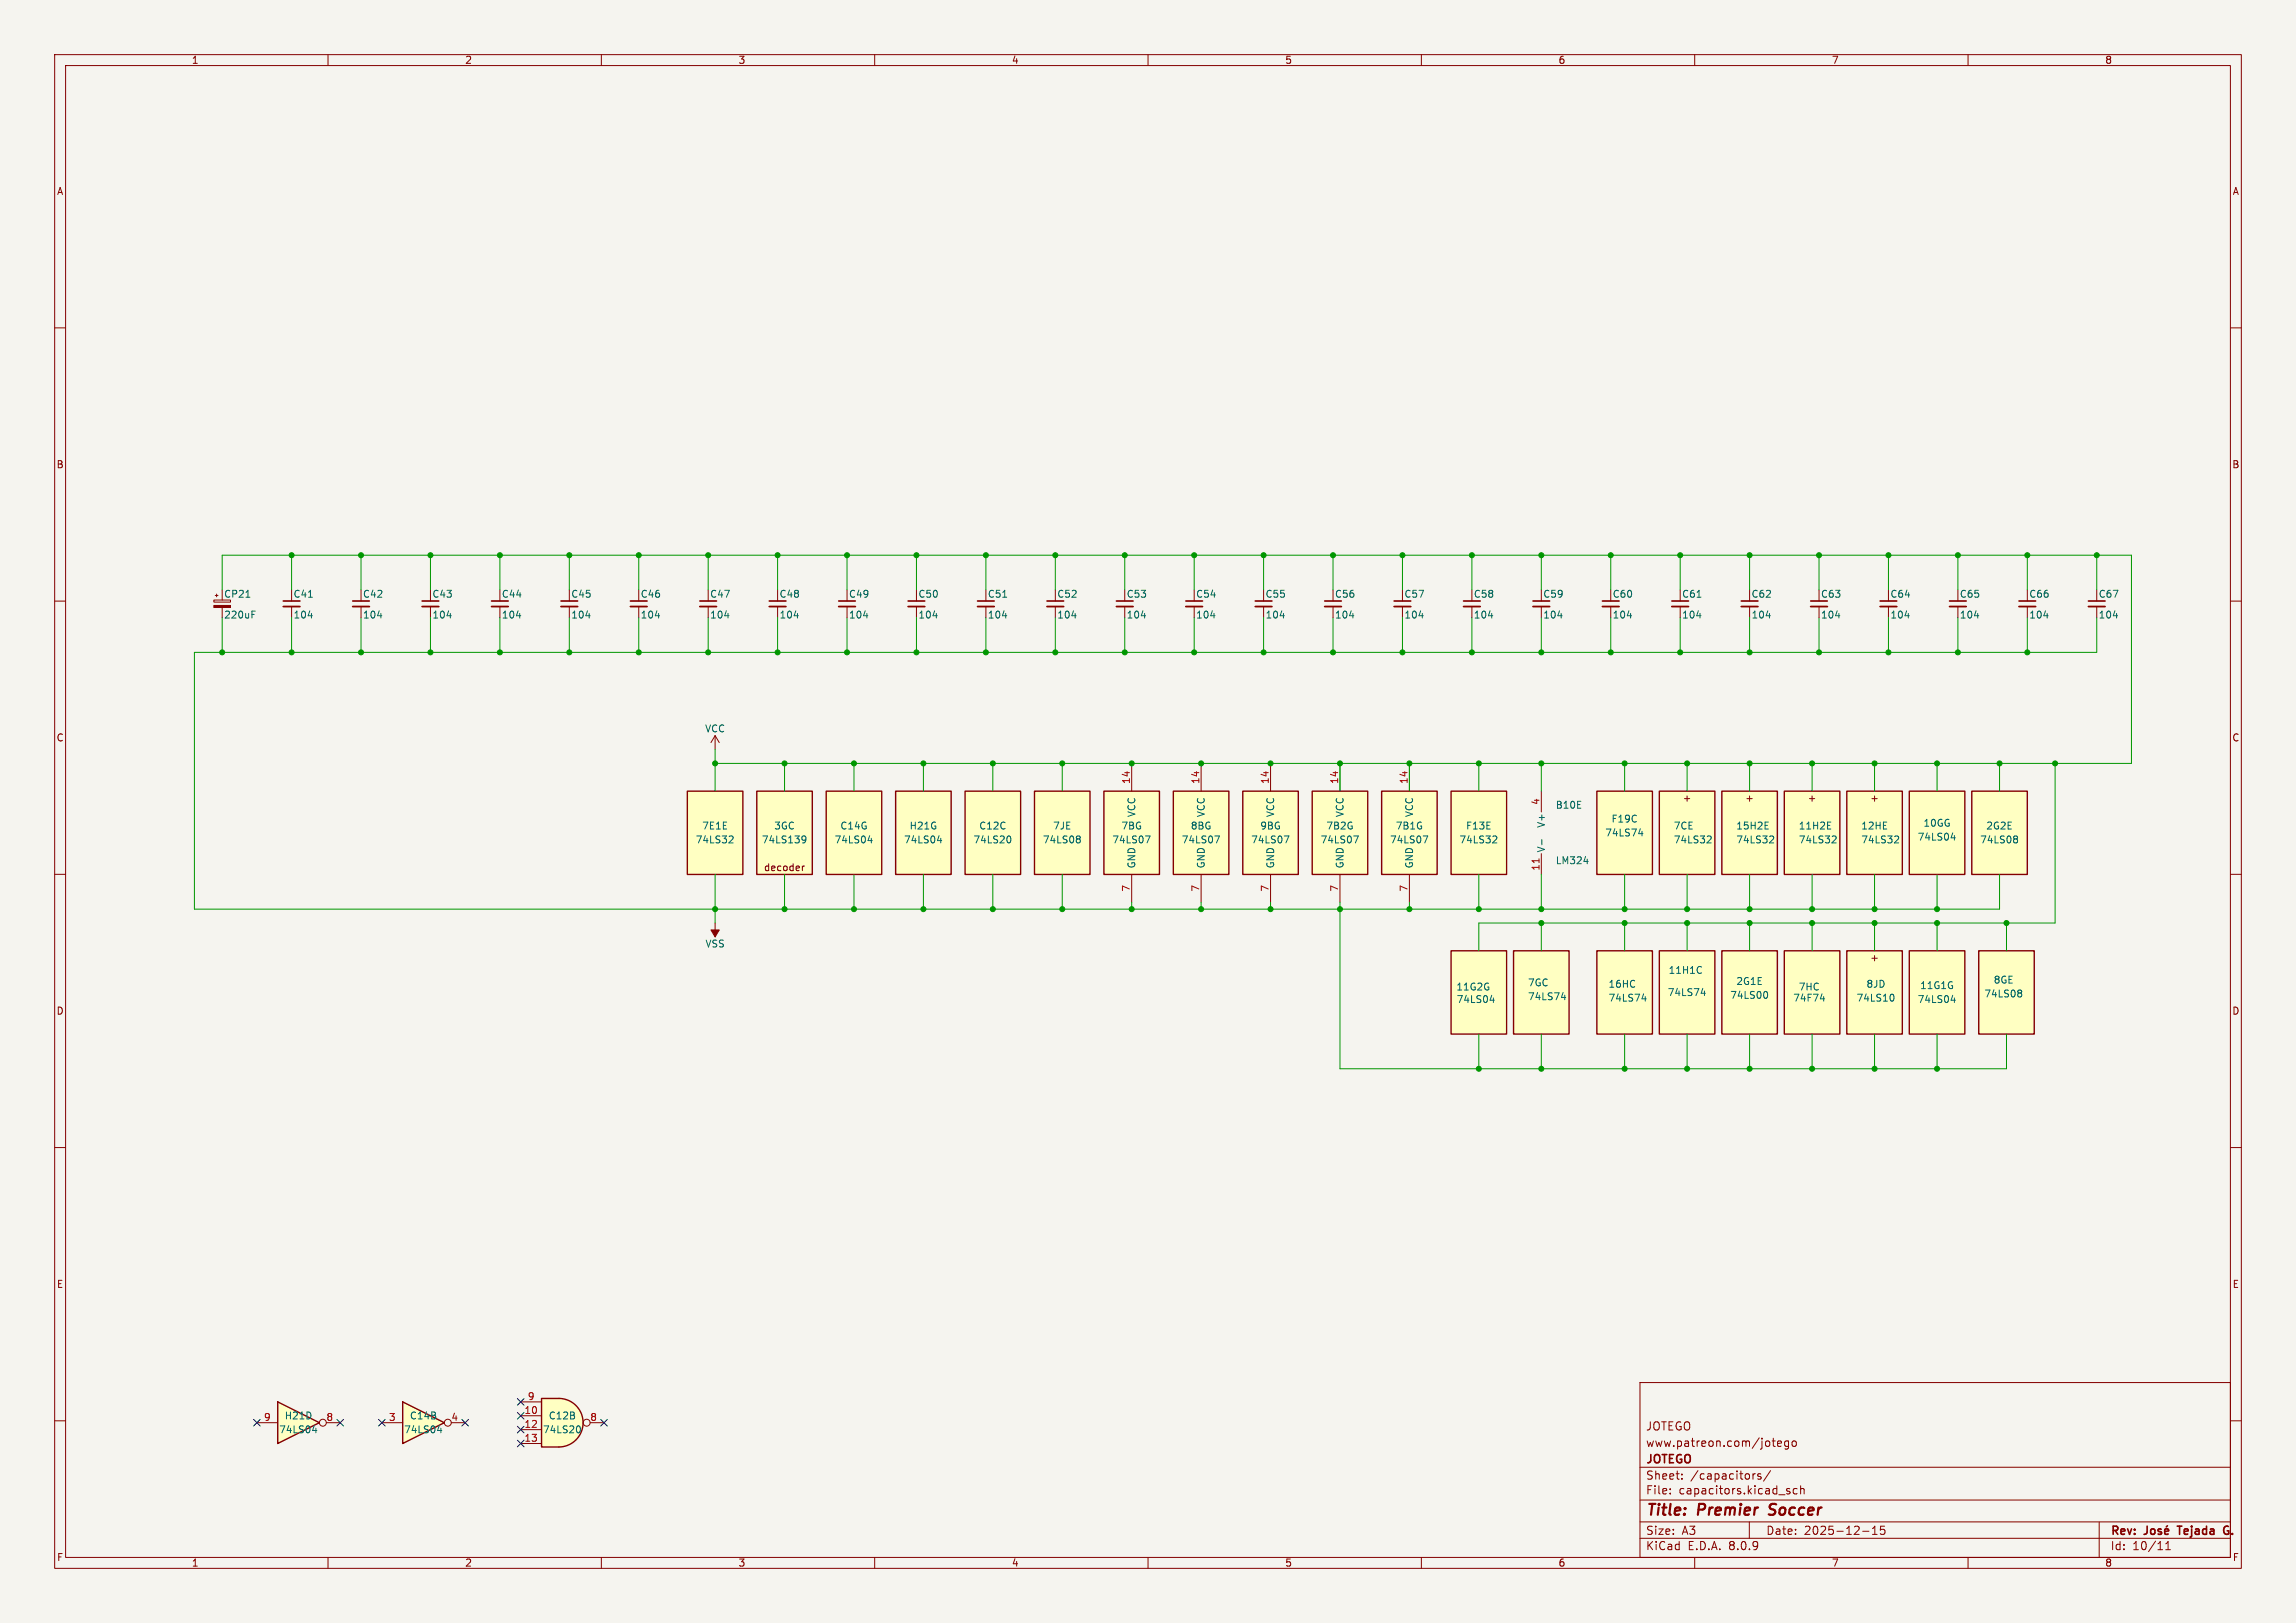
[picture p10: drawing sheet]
<svg xmlns="http://www.w3.org/2000/svg" width="420mm" height="297mm" viewBox="0 0 420 297" stroke-linecap="round" stroke-linejoin="round" font-family="sans-serif">
<defs><g id="words">
<g font-size="2.8" fill="#840000">
<text x="301" y="277.9">Title:</text>
<text x="310.6" y="277.9">Premier</text>
<text x="324.5" y="277.9">Soccer</text>
</g>
<g font-size="2.1" fill="#840000">
<text x="301" y="262">JOTEGO</text>
<text x="301" y="268.2">JOTEGO</text>
<text x="301" y="265">www.patreon.com/jotego</text>
<text x="301" y="273.7">File:</text>
<text x="301" y="271">Sheet:</text>
<text x="307.1" y="273.7">capacitors.kicad_sch</text>
<text x="309.2" y="271">/capacitors/</text>
<text x="301" y="281.1">Size:</text>
<text x="307.6" y="281.1">A3</text>
<text x="323" y="281.1">Date:</text>
<text x="330" y="281.1">2025-12-15</text>
<text x="386" y="281.3">Rev:</text>
<text x="399.1" y="281.3">Tejada</text>
<text x="408.1" y="281.3">G.</text>
<text x="301" y="283.9">KiCad</text>
<text x="308.7" y="283.9">E.D.A.</text>
<text x="316.3" y="283.9">8.0.9</text>
<text x="386" y="283.9">Id:</text>
<text x="390.1" y="283.9">10/11</text>
</g>
<g font-size="1.8" fill="#840000">
<text x="35" y="11.9">1</text>
<text x="85" y="11.9">2</text>
<text x="135" y="11.9">3</text>
<text x="185" y="11.9">4</text>
<text x="235" y="11.9">5</text>
<text x="285" y="11.9">6</text>
<text x="335" y="11.9">7</text>
<text x="385" y="11.9">8</text>
<text x="10.3" y="35.9">A</text>
<text x="408.3" y="35.9">A</text>
<text x="10.3" y="85.9">B</text>
<text x="408.2" y="85.9">B</text>
<text x="10.3" y="135.9">C</text>
<text x="408.2" y="135.9">C</text>
<text x="307.7" y="146.9">+</text>
<text x="319.1" y="146.9">+</text>
<text x="330.6" y="146.9">+</text>
<text x="342" y="146.9">+</text>
<text x="139.6" y="159.6">decoder</text>
<text x="342" y="176.1">+</text>
<text x="10.3" y="185.9">D</text>
<text x="408.2" y="185.9">D</text>
<text x="10.3" y="235.9">E</text>
<text x="408.3" y="235.9">E</text>
<text x="10.3" y="285.9">F</text>
<text x="35" y="286.9">1</text>
<text x="85" y="286.9">2</text>
<text x="135" y="286.9">3</text>
<text x="185" y="286.9">4</text>
<text x="235" y="286.9">5</text>
<text x="285" y="286.9">6</text>
<text x="335" y="286.9">7</text>
<text x="385" y="286.9">8</text>
<text x="408.3" y="285.9">F</text>
</g>
<g font-size="1.8" fill="#006464">
<text x="40.9" y="113.4">220uF</text>
<text x="40.9" y="109.6">CP21</text>
<text x="53.6" y="113.4">104</text>
<text x="53.6" y="109.6">C41</text>
<text x="66.3" y="113.4">104</text>
<text x="66.3" y="109.6">C42</text>
<text x="79" y="113.4">104</text>
<text x="79" y="109.6">C43</text>
<text x="91.7" y="113.4">104</text>
<text x="91.7" y="109.6">C44</text>
<text x="104.4" y="113.4">104</text>
<text x="104.4" y="109.6">C45</text>
<text x="117.1" y="113.4">104</text>
<text x="117.1" y="109.6">C46</text>
<text x="129.8" y="113.4">104</text>
<text x="129.8" y="109.6">C47</text>
<text x="142.5" y="113.4">104</text>
<text x="142.5" y="109.6">C48</text>
<text x="155.2" y="113.4">104</text>
<text x="155.2" y="109.6">C49</text>
<text x="167.9" y="113.4">104</text>
<text x="167.9" y="109.6">C50</text>
<text x="180.6" y="113.4">104</text>
<text x="180.6" y="109.6">C51</text>
<text x="193.3" y="113.4">104</text>
<text x="193.3" y="109.6">C52</text>
<text x="206" y="113.4">104</text>
<text x="206" y="109.6">C53</text>
<text x="218.7" y="113.4">104</text>
<text x="218.7" y="109.6">C54</text>
<text x="231.4" y="113.4">104</text>
<text x="231.4" y="109.6">C55</text>
<text x="244.1" y="113.4">104</text>
<text x="244.1" y="109.6">C56</text>
<text x="256.8" y="113.4">104</text>
<text x="256.8" y="109.6">C57</text>
<text x="269.5" y="113.4">104</text>
<text x="269.5" y="109.6">C58</text>
<text x="282.2" y="113.4">104</text>
<text x="282.2" y="109.6">C59</text>
<text x="294.9" y="113.4">104</text>
<text x="294.9" y="109.6">C60</text>
<text x="307.6" y="113.4">104</text>
<text x="307.6" y="109.6">C61</text>
<text x="320.3" y="113.4">104</text>
<text x="320.3" y="109.6">C62</text>
<text x="333" y="113.4">104</text>
<text x="333" y="109.6">C63</text>
<text x="345.7" y="113.4">104</text>
<text x="345.7" y="109.6">C64</text>
<text x="358.4" y="113.4">104</text>
<text x="358.4" y="109.6">C65</text>
<text x="371.1" y="113.4">104</text>
<text x="371.1" y="109.6">C66</text>
<text x="383.8" y="113.4">104</text>
<text x="383.8" y="109.6">C67</text>
<text x="128.9" y="134.2">VCC</text>
<text x="207.9" y="149.6" transform="rotate(-90 207.9 149.6)">VCC</text>
<text x="220.6" y="149.6" transform="rotate(-90 220.6 149.6)">VCC</text>
<text x="233.3" y="149.6" transform="rotate(-90 233.3 149.6)">VCC</text>
<text x="246" y="149.6" transform="rotate(-90 246 149.6)">VCC</text>
<text x="258.7" y="149.6" transform="rotate(-90 258.7 149.6)">VCC</text>
<text x="284.5" y="148.2">B10E</text>
<text x="127.2" y="154.5">74LS32</text>
<text x="128.3" y="152">7E1E</text>
<text x="139.3" y="154.5">74LS139</text>
<text x="141.5" y="152">3GC</text>
<text x="152.6" y="154.5">74LS04</text>
<text x="153.6" y="152">C14G</text>
<text x="165.3" y="154.5">74LS04</text>
<text x="166.3" y="152">H21G</text>
<text x="178" y="154.5">74LS20</text>
<text x="179" y="152">C12C</text>
<text x="190.7" y="154.5">74LS08</text>
<text x="192.5" y="152">7JE</text>
<text x="203.4" y="154.5">74LS07</text>
<text x="205" y="152">7BG</text>
<text x="216.1" y="154.5">74LS07</text>
<text x="217.7" y="152">8BG</text>
<text x="228.8" y="154.5">74LS07</text>
<text x="230.4" y="152">9BG</text>
<text x="241.5" y="154.5">74LS07</text>
<text x="242.5" y="152">7B2G</text>
<text x="254.2" y="154.5">74LS07</text>
<text x="255.2" y="152">7B1G</text>
<text x="266.9" y="154.5">74LS32</text>
<text x="268.1" y="152">F13E</text>
<text x="282.8" y="151.6" transform="rotate(-90 282.8 151.6)">V+</text>
<text x="293.5" y="153.3">74LS74</text>
<text x="294.7" y="150.7">F19C</text>
<text x="306.1" y="152">7CE</text>
<text x="306.1" y="154.5">74LS32</text>
<text x="317.5" y="152">15H2E</text>
<text x="317.5" y="154.5">74LS32</text>
<text x="328.9" y="152">11H2E</text>
<text x="328.9" y="154.5">74LS32</text>
<text x="340.4" y="152">12HE</text>
<text x="340.4" y="154.5">74LS32</text>
<text x="350.7" y="154">74LS04</text>
<text x="351.7" y="151.5">10GG</text>
<text x="362.1" y="154.5">74LS08</text>
<text x="363.2" y="152">2G2E</text>
<text x="207.9" y="159" transform="rotate(-90 207.9 159)">GND</text>
<text x="220.6" y="159" transform="rotate(-90 220.6 159)">GND</text>
<text x="233.3" y="159" transform="rotate(-90 233.3 159)">GND</text>
<text x="246" y="159" transform="rotate(-90 246 159)">GND</text>
<text x="258.7" y="159" transform="rotate(-90 258.7 159)">GND</text>
<text x="282.8" y="156.1" transform="rotate(-90 282.8 156.1)">V-</text>
<text x="284.5" y="158.3">LM324</text>
<text x="129" y="173.6">VSS</text>
<text x="305.1" y="178.4">11H1C</text>
<text x="266.3" y="181.5">11G2G</text>
<text x="266.4" y="183.7">74LS04</text>
<text x="279.4" y="180.7">7GC</text>
<text x="279.4" y="183.2">74LS74</text>
<text x="294.1" y="180.9">16HC</text>
<text x="294.1" y="183.5">74LS74</text>
<text x="305" y="182.5">74LS74</text>
<text x="316.4" y="183">74LS00</text>
<text x="317.5" y="180.4">2G1E</text>
<text x="327.9" y="183.5">74F74</text>
<text x="328.9" y="181.5">7HC</text>
<text x="339.5" y="183.5">74LS10</text>
<text x="341.3" y="180.9">8JD</text>
<text x="350.7" y="183.7">74LS04</text>
<text x="351.1" y="181.2">11G1G</text>
<text x="362.9" y="182.7">74LS08</text>
<text x="364.6" y="180.2">8GE</text>
<text x="51" y="262.5">74LS04</text>
<text x="52" y="259.9">H21D</text>
<text x="73.8" y="262.5">74LS04</text>
<text x="74.9" y="259.9">C14B</text>
<text x="99.2" y="262.5">74LS20</text>
<text x="100.3" y="259.9">C12B</text>
</g>
<g font-size="1.8" fill="#a90000">
<text x="206.8" y="143.6" transform="rotate(-90 206.8 143.6)">14</text>
<text x="219.5" y="143.6" transform="rotate(-90 219.5 143.6)">14</text>
<text x="232.2" y="143.6" transform="rotate(-90 232.2 143.6)">14</text>
<text x="244.9" y="143.6" transform="rotate(-90 244.9 143.6)">14</text>
<text x="257.6" y="143.6" transform="rotate(-90 257.6 143.6)">14</text>
<text x="281.7" y="147.4" transform="rotate(-90 281.7 147.4)">4</text>
<text x="281.7" y="159.4" transform="rotate(-90 281.7 159.4)">11</text>
<text x="206.8" y="163.3" transform="rotate(-90 206.8 163.3)">7</text>
<text x="219.5" y="163.3" transform="rotate(-90 219.5 163.3)">7</text>
<text x="232.2" y="163.3" transform="rotate(-90 232.2 163.3)">7</text>
<text x="244.9" y="163.3" transform="rotate(-90 244.9 163.3)">7</text>
<text x="257.6" y="163.3" transform="rotate(-90 257.6 163.3)">7</text>
<text x="96.4" y="256.3">9</text>
<text x="48.2" y="260.1">9</text>
<text x="59.6" y="260.1">8</text>
<text x="71" y="260.1">3</text>
<text x="82.5" y="260.1">4</text>
<text x="95.8" y="258.8">10</text>
<text x="95.8" y="261.4">12</text>
<text x="95.8" y="263.9">13</text>
<text x="107.9" y="260.1">8</text>
</g>
</g></defs>
<path d="M0 0h420v297h-420z" fill="#f5f4ef" stroke="#f5f4ef" stroke-width=".18"/>
<g fill="none" stroke="#840000" stroke-width=".18">
<path d="M10 10h400v277h-400zM12 12h396v273h-396zM60 10v2M110 10v2M160 10v2M210 10v2M260 10v2M310 10v2M360 10v2M10 60h2M408 60h2M10 110h2"/>
<path d="M218.4 111v2M408 110h2M10 160h2M408 160h2M10 210h2M408 210h2M300 253h108v32h-108zM10 260h2M300 278.5h108M300 274.5h108M300 268.5h108M305.5 273.2v.2"/>
<path d="M305.5 272.5v.1M307.7 270.5v.2M307.7 269.8v.1M320 278.5v3M321.1 269.7l-.3 .1-.1 .2M322.1 269.8l-.4-.1-.2 .2 .1 .2 .5 .2v.3h-.6M323.9 269.1l-1.3 1.9M324.2 263.7h.5M324.6 264.7h.1M325.2 264.2l.7-.2-.1-.2-.4-.1-.2 .2v.7h.6M327 272.9l.4 .1v.2l-.2 .2h-.3M327 272.4l.4 .1"/>
<path d="M327.2 263.8l-.5-.1-.3 .3v.4l.2 .2h.6M327.2 263.7v1.2l-.3 .3-.4-.1M327.9 263.8l.2-.1 .4 .1 .1 .6-.2 .2-.3 .1-.2-.2zM328.7 272.5l-.4-.1-.3 .3v.4l.2 .2h.5M329.4 272.5l.2-.1 .3 .1 .1 .9M329.4 271.9v1.5M342.5 279.7l.4-.4v1.5M344.7 279.3h-.7l-.1 .7 .3-.1h.5l.1 .2-.1 .5-.2 .2-.6-.2M384 278.5v6.5M408 260h2M60 285v2M110 285v2"/>
<path d="M160 285v2M210 285v2M260 285v2M300 281.5h108M310 285v2M340.7 280.2h1.2M342.5 280.8h.9M360 285v2M396.2 283.6h.8M396.2 282.5l.4-.4v1.5"/>
</g>
<path d="M216.9 110h3.1M392.8 279.3v1.1a.48 .48 0 0 1-.6 .4M393.5 279.9l.4-.1 .3 .3v.4l-.3 .3-.4-.1-.1-.2v-.4zM395.3 279.9l-.3-.1-.2 .2v.2l.5 .2v.3h-.5M396.5 279.2l-.2 .2M398.3 279.3h.8M407.5 279.3a.75 .75 0 0 0-.7 .7 .75 .75 0 0 0 .6 .8l.2-.1M396 280.3l.7-.2-.1-.2-.4-.1-.2 .2v.7h.6M407.4 280.1h.3" fill="none" stroke="#840000" stroke-width=".3"/>
<path d="M323.5 277.1l.3 .1M323.8 275.4l-.1 .2 .1 .4" fill="none" stroke="#840000" stroke-width=".4"/>
<path d="M216.9 111h3.1" fill="none" stroke="#840000" stroke-width=".33"/>
<path d="M221.5 112.7h.8" fill="none" stroke="#006464" stroke-width=".18"/>
<path d="M337.8 174h10.2v15.2h-10.2z" fill="#ffffc2"/>
<path d="M337.8 174h10.2v15.2h-10.2z" fill="none" stroke="#840000" stroke-width=".25"/>
<path d="M346.1 181.9a.79 .79 0 0 1 0 1.3" fill="none" stroke="#006464" stroke-width=".18"/>
<path d="M176.5 144.8h10.2v15.2h-10.2z" fill="#ffffc2"/>
<path d="M176.5 144.8h10.2v15.2h-10.2z" fill="none" stroke="#840000" stroke-width=".25"/>
<path d="M184.6 153a.79 .79 0 0 1 0 1.2" fill="none" stroke="#006464" stroke-width=".18"/>
<path d="M163.8 144.8h10.2v15.2h-10.2z" fill="#ffffc2"/>
<path d="M163.8 144.8h10.2v15.2h-10.2z" fill="none" stroke="#840000" stroke-width=".25"/>
<path d="M145.3 112.7h.8M158 112.7h.8M170.7 112.7h.8M183.4 112.7h.8M183.4 109.3h.8M171.5 153.8h.8M172.1 153.4v.8" fill="none" stroke="#006464" stroke-width=".18"/>
<path d="M140.7 111h3.1M153.4 111h3.1M166.1 111h3.1M178.8 111h3.1" fill="none" stroke="#840000" stroke-width=".33"/>
<path d="M140.7 110h3.1M153.4 110h3.1M166.1 110h3.1M178.8 110h3.1" fill="none" stroke="#840000" stroke-width=".3"/>
<path d="M142.2 111v2M154.9 111v2M167.6 111v2M180.3 111v2" fill="none" stroke="#840000" stroke-width=".18"/>
<path d="M349.2 144.8h10.2v15.2h-10.2z" fill="#ffffc2"/>
<path d="M349.2 144.8h10.2v15.2h-10.2z" fill="none" stroke="#840000" stroke-width=".25"/>
<path d="M356.9 153.3h.8M357.5 152.9v.8" fill="none" stroke="#006464" stroke-width=".18"/>
<path d="M360.7 144.8h10.1v15.2h-10.1z" fill="#ffffc2"/>
<path d="M360.7 144.8h10.1v15.2h-10.1z" fill="none" stroke="#840000" stroke-width=".25"/>
<path d="M196.1 112.7h.8M368.6 153h.2l.3 .2-.3 .3M368.6 153.5h.2M368.8 153.5l.3 .3v.2l-.2 .2h-.3" fill="none" stroke="#006464" stroke-width=".18"/>
<path d="M191.5 111h3.1" fill="none" stroke="#840000" stroke-width=".33"/>
<path d="M191.5 110h3.1" fill="none" stroke="#840000" stroke-width=".3"/>
<path d="M193 111v2" fill="none" stroke="#840000" stroke-width=".18"/>
<path d="M337.8 144.8h10.2v15.2h-10.2z" fill="#ffffc2"/>
<path d="M337.8 144.8h10.2v15.2h-10.2z" fill="none" stroke="#840000" stroke-width=".25"/>
<path d="M346.8 153h.4l.1 .3-.8 .9h.8" fill="none" stroke="#006464" stroke-width=".18"/>
<path d="M361.9 174h10.2v15.2h-10.2z" fill="#ffffc2"/>
<path d="M361.9 174h10.2v15.2h-10.2z" fill="none" stroke="#840000" stroke-width=".25"/>
<path d="M369.3 181.2h.3l.2 .2-.2 .3M369.3 181.7h.3M369.6 181.7l.2 .3v.2l-.1 .2h-.4" fill="none" stroke="#006464" stroke-width=".18"/>
<path d="M326.4 144.8h10.1v15.2h-10.1z" fill="#ffffc2"/>
<path d="M326.4 144.8h10.1v15.2h-10.1z" fill="none" stroke="#840000" stroke-width=".25"/>
<path d="M208.8 112.7h.8M234.2 112.7h.8M348.5 112.7h.8M361.2 112.7h.8M373.9 112.7h.8M334.3 151.7h.6M334.3 150.4h.6M335.3 153h.5l.1 .3-.8 .9h.8" fill="none" stroke="#006464" stroke-width=".18"/>
<path d="M204.2 111h3.1M229.6 111h3.1M343.9 111h3.1M356.6 111h3.1M369.3 111h3.1" fill="none" stroke="#840000" stroke-width=".33"/>
<path d="M204.2 110h3.1M229.6 110h3.1M343.9 110h3.1M356.6 110h3.1M369.3 110h3.1" fill="none" stroke="#840000" stroke-width=".3"/>
<path d="M205.7 111v2M231.1 111v2M345.4 111v2M358.1 111v2M370.8 111v2" fill="none" stroke="#840000" stroke-width=".18"/>
<path d="M50.8 256.5l7.6 3.8-7.6 3.9z" fill="#ffffc2"/>
<path d="M50.8 256.5l7.6 3.8-7.6 3.9z" fill="none" stroke="#840000" stroke-width=".25"/>
<g fill="none" stroke="#840000" stroke-width=".18">
<path d="M47 260.3h3.8M59.7 260.3h2.5"/>
<circle cx="59.1" cy="260.3" r=".63"/>
</g>
<path d="M57.2 261.8h.8M57.8 261.4v.8" fill="none" stroke="#006464" stroke-width=".18"/>
<path d="M73.7 256.5l7.6 3.8-7.6 3.9z" fill="#ffffc2"/>
<path d="M73.7 256.5l7.6 3.8-7.6 3.9z" fill="none" stroke="#840000" stroke-width=".25"/>
<g fill="none" stroke="#840000" stroke-width=".18">
<path d="M39.1 109.8h3.1v.4h-3.1zM39.4 109h.5M39.6 108.7v.5M40.6 111.2v1.8M383.5 111v2M69.8 260.3h3.9M82.5 260.3h2.6"/>
<circle cx="81.9" cy="260.3" r=".63"/>
</g>
<path d="M45 109.3h.7M46.1 112.4h.4M46.1 111.8h.6M386.6 112.7h.8M80 261.8h.8M80.6 261.4v.8" fill="none" stroke="#006464" stroke-width=".18"/>
<path d="M39.1 110.8h3.1v.4h-3.1z" fill="#840000" stroke="#840000" stroke-width=".18"/>
<path d="M382 111h3.1" fill="none" stroke="#840000" stroke-width=".33"/>
<path d="M382 110h3.1" fill="none" stroke="#840000" stroke-width=".3"/>
<path d="M102.2 255.9a4.4 4.4 0 0 1 4.5 4.4 4.4 4.4 0 0 1-4.5 4.5z" fill="#ffffc2" stroke="#ffffc2" stroke-width=".18"/>
<path d="M99.1 255.9h3.1v8.9h-3.1z" fill="#ffffc2"/>
<path d="M99.1 255.9h3.1a4.4 4.4 0 0 1 4.5 4.4 4.4 4.4 0 0 1-4.5 4.5h-3.1z" fill="none" stroke="#840000" stroke-width=".25"/>
<g fill="none" stroke="#840000" stroke-width=".18">
<path d="M95.2 259.1h3.9M95.2 256.5h3.9M95.2 261.6h3.9M95.2 264.2h3.9M107.9 260.3h2.6"/>
<circle cx="107.3" cy="260.3" r=".63"/>
</g>
<path d="M105.9 260.9a.79 .79 0 0 1 0 1.3" fill="none" stroke="#006464" stroke-width=".18"/>
<path d="M292.1 174h10.2v15.2h-10.2z" fill="#ffffc2"/>
<path d="M292.1 174h10.2v15.2h-10.2z" fill="none" stroke="#840000" stroke-width=".25"/>
<path d="M300.4 182.8h.7M301 182.4v.8" fill="none" stroke="#006464" stroke-width=".18"/>
<path d="M252.7 144.8h10.2v15.2h-10.2z" fill="#ffffc2"/>
<path d="M252.7 144.8h10.2v15.2h-10.2z" fill="none" stroke="#840000" stroke-width=".25"/>
<path d="M257.8 139.7v5.1M257.8 160v5.1" fill="none" stroke="#840000" stroke-width=".18"/>
<path d="M260.3 153h.9l-.6 1.2" fill="none" stroke="#006464" stroke-width=".18"/>
<path d="M240 144.8h10.2v15.2h-10.2z" fill="#ffffc2"/>
<path d="M240 144.8h10.2v15.2h-10.2z" fill="none" stroke="#840000" stroke-width=".25"/>
<path d="M307.3 111v2M245.1 139.7v5.1M245.1 160v5.1" fill="none" stroke="#840000" stroke-width=".18"/>
<path d="M310.4 112.7h.8M310.4 109.3h.8M247.6 153h.9l-.6 1.2" fill="none" stroke="#006464" stroke-width=".18"/>
<path d="M305.8 111h3.1" fill="none" stroke="#840000" stroke-width=".33"/>
<path d="M305.8 110h3.1" fill="none" stroke="#840000" stroke-width=".3"/>
<path d="M265.4 144.8h10.2v15.2h-10.2z" fill="#ffffc2"/>
<path d="M265.4 144.8h10.2v15.2h-10.2z" fill="none" stroke="#840000" stroke-width=".25"/>
<path d="M323.1 112.7h.8M335.8 112.7h.8M273.3 153h.4l.1 .3-.8 .9h.8" fill="none" stroke="#006464" stroke-width=".18"/>
<path d="M318.5 111h3.1M331.2 111h3.1" fill="none" stroke="#840000" stroke-width=".33"/>
<path d="M318.5 110h3.1M331.2 110h3.1" fill="none" stroke="#840000" stroke-width=".3"/>
<path d="M320 111v2M332.7 111v2" fill="none" stroke="#840000" stroke-width=".18"/>
<path d="M292.1 144.8h10.2v15.2h-10.2z" fill="#ffffc2"/>
<path d="M292.1 144.8h10.2v15.2h-10.2z" fill="none" stroke="#840000" stroke-width=".25"/>
<path d="M282 153.6v1M289.7 157.6h.8M299.8 152.6h.7M300.4 152.1v.9" fill="none" stroke="#006464" stroke-width=".18"/>
<path d="M281.9 144.8v3.8M281.9 156.2v3.8" fill="none" stroke="#840000" stroke-width=".18"/>
<path d="M281.5 157.1v.8" fill="none" stroke="#a90000" stroke-width=".18"/>
<path d="M303.5 144.8h10.2v15.2h-10.2z" fill="#ffffc2"/>
<path d="M303.5 144.8h10.2v15.2h-10.2z" fill="none" stroke="#840000" stroke-width=".25"/>
<path d="M312.5 153h.4l.1 .3-.8 .9h.8" fill="none" stroke="#006464" stroke-width=".18"/>
<path d="M315 144.8h10.1v15.2h-10.1z" fill="#ffffc2"/>
<path d="M315 144.8h10.1v15.2h-10.1z" fill="none" stroke="#840000" stroke-width=".25"/>
<path d="M246.9 112.7h.8M297.7 112.7h.8M322.9 151.7h.6M322.9 150.4h.6M323.9 153h.4l.1 .3-.7 .9h.7" fill="none" stroke="#006464" stroke-width=".18"/>
<path d="M242.3 111h3.1M293.1 111h3.1" fill="none" stroke="#840000" stroke-width=".33"/>
<path d="M242.3 110h3.1M293.1 110h3.1" fill="none" stroke="#840000" stroke-width=".3"/>
<path d="M243.8 111v2M294.6 111v2" fill="none" stroke="#840000" stroke-width=".18"/>
<path d="M227.3 144.8h10.2v15.2h-10.2z" fill="#ffffc2"/>
<path d="M227.3 144.8h10.2v15.2h-10.2z" fill="none" stroke="#840000" stroke-width=".25"/>
<path d="M232.4 139.7v5.1M232.4 160v5.1" fill="none" stroke="#840000" stroke-width=".18"/>
<path d="M234.9 153h.9l-.6 1.2" fill="none" stroke="#006464" stroke-width=".18"/>
<path d="M214.6 144.8h10.2v15.2h-10.2z" fill="#ffffc2"/>
<path d="M214.6 144.8h10.2v15.2h-10.2z" fill="none" stroke="#840000" stroke-width=".25"/>
<path d="M219.7 139.7v5.1M219.7 160v5.1" fill="none" stroke="#840000" stroke-width=".18"/>
<path d="M222.2 153h.9l-.6 1.2" fill="none" stroke="#006464" stroke-width=".18"/>
<path d="M315 174h10.1v15.2h-10.1z" fill="#ffffc2"/>
<path d="M315 174h10.1v15.2h-10.1z" fill="none" stroke="#840000" stroke-width=".25"/>
<path d="M323 181.4a.79 .79 0 0 1 0 1.3" fill="none" stroke="#006464" stroke-width=".18"/>
<path d="M303.5 174h10.2v15.2h-10.2z" fill="#ffffc2"/>
<path d="M303.5 174h10.2v15.2h-10.2z" fill="none" stroke="#840000" stroke-width=".25"/>
<path d="M311.2 176.9v.1M311.2 178v.1M311.2 181.8h.8M311.8 181.3v.9" fill="none" stroke="#006464" stroke-width=".18"/>
<path d="M189.2 144.8h10.2v15.2h-10.2z" fill="#ffffc2"/>
<path d="M189.2 144.8h10.2v15.2h-10.2z" fill="none" stroke="#840000" stroke-width=".25"/>
<path d="M197.1 153h.3l.2 .2-.2 .3M197.1 153.5h.3M197.4 153.5l.2 .3v.2l-.1 .2h-.4" fill="none" stroke="#006464" stroke-width=".18"/>
<path d="M201.9 144.8h10.2v15.2h-10.2z" fill="#ffffc2"/>
<path d="M201.9 144.8h10.2v15.2h-10.2z" fill="none" stroke="#840000" stroke-width=".25"/>
<path d="M207 139.7v5.1M207 160v5.1" fill="none" stroke="#840000" stroke-width=".18"/>
<path d="M209.5 153h.9l-.6 1.2" fill="none" stroke="#006464" stroke-width=".18"/>
<path d="M326.4 174h10.1v15.2h-10.1z" fill="#ffffc2"/>
<path d="M326.4 174h10.1v15.2h-10.1z" fill="none" stroke="#840000" stroke-width=".25"/>
<path d="M333 182.8h.8M333.6 182.4v.8" fill="none" stroke="#006464" stroke-width=".18"/>
<path d="M349.2 174h10.2v15.2h-10.2z" fill="#ffffc2"/>
<path d="M349.2 174h10.2v15.2h-10.2z" fill="none" stroke="#840000" stroke-width=".25"/>
<path d="M356.9 183h.8M357.5 182.6v.9" fill="none" stroke="#006464" stroke-width=".18"/>
<path d="M138.4 144.8h10.2v15.2h-10.2z" fill="#ffffc2"/>
<path d="M138.4 144.8h10.2v15.2h-10.2z" fill="none" stroke="#840000" stroke-width=".25"/>
<path d="M146.8 158.5v.8M147.1 158.5l-.3 .2" fill="none" stroke="#840000" stroke-width=".18"/>
<path d="M146.8 153h.4l.2 .2a.84 .84 0 0 1-.4 1h-.2M147.4 153.5l-.2 .3-.4-.1" fill="none" stroke="#006464" stroke-width=".18"/>
<path d="M151.1 144.8h10.2v15.2h-10.2z" fill="#ffffc2"/>
<path d="M151.1 144.8h10.2v15.2h-10.2z" fill="none" stroke="#840000" stroke-width=".25"/>
<path d="M107.2 112.7h.8M158.8 153.8h.8M159.4 153.4v.8" fill="none" stroke="#006464" stroke-width=".18"/>
<path d="M102.6 111h3.1" fill="none" stroke="#840000" stroke-width=".33"/>
<path d="M102.6 110h3.1" fill="none" stroke="#840000" stroke-width=".3"/>
<path d="M104.1 111v2" fill="none" stroke="#840000" stroke-width=".18"/>
<path d="M265.4 174h10.2v15.2h-10.2z" fill="#ffffc2"/>
<path d="M265.4 174h10.2v15.2h-10.2z" fill="none" stroke="#840000" stroke-width=".25"/>
<path d="M272.6 183h.8M273.2 182.6v.9" fill="none" stroke="#006464" stroke-width=".18"/>
<path d="M276.9 174h10.1v15.2h-10.1z" fill="#ffffc2"/>
<path d="M276.9 174h10.1v15.2h-10.1z" fill="none" stroke="#840000" stroke-width=".25"/>
<path d="M285.6 182.5h.8M286.2 182.1v.9" fill="none" stroke="#006464" stroke-width=".18"/>
<path d="M125.7 144.8h10.2v15.2h-10.2z" fill="#ffffc2"/>
<path d="M125.7 144.8h10.2v15.2h-10.2z" fill="none" stroke="#840000" stroke-width=".25"/>
<path d="M56.4 112.7h.8M56.4 109.3h.8M69.1 112.7h.8M81.8 112.7h.8M94.5 112.7h.8M119.9 112.7h.8M132.6 112.7h.8M259.6 112.7h.8M272.3 112.7h.8M285 112.7h.8M133.6 153h.4l.1 .3-.8 .9h.8" fill="none" stroke="#006464" stroke-width=".18"/>
<path d="M51.8 111h3.1M64.5 111h3.1M77.2 111h3.1M89.9 111h3.1M115.3 111h3.1M128 111h3.1M255 111h3.1M267.7 111h3.1M280.4 111h3.1" fill="none" stroke="#840000" stroke-width=".33"/>
<path d="M51.8 110h3.1M64.5 110h3.1M77.2 110h3.1M89.9 110h3.1M115.3 110h3.1M128 110h3.1M255 110h3.1M267.7 110h3.1M280.4 110h3.1" fill="none" stroke="#840000" stroke-width=".3"/>
<g fill="none" stroke="#840000" stroke-width=".18">
<path d="M53.3 111v2M66 111v2M78.7 111v2M91.4 111v2M116.8 111v2M129.5 111v2M256.5 111v2M269.2 111v2M281.9 111v2M130.8 134.6v2.6M130.8 134.6l-.8 1.3M130.8 134.6l.8 1.3"/>
<path d="M130.8 168.9v2.6"/>
</g>
<path d="M130 170.2h1.6l-.8 1.3z" fill="#840000" stroke="#840000" stroke-width=".18"/>
<g fill="none" stroke="#009600" stroke-width=".18">
<path d="M40.6 108v-6.4h349.3v38.1h-259.1M40.6 113v6.4M53.3 101.6v6.4M53.3 113v6.4M66 101.6v6.4M66 113v6.4M78.7 101.6v6.4M78.7 113v6.4M91.4 101.6v6.4M91.4 113v6.4M104.1 101.6v6.4M104.1 113v6.4"/>
<path d="M116.8 101.6v6.4M116.8 113v6.4M129.5 101.6v6.4M129.5 113v6.4M142.2 101.6v6.4M142.2 113v6.4M154.9 101.6v6.4M154.9 113v6.4M167.6 101.6v6.4M167.6 113v6.4M180.3 101.6v6.4M180.3 113v6.4"/>
<path d="M193 101.6v6.4M193 113v6.4M205.7 101.6v6.4M205.7 113v6.4M218.4 101.6v6.4M218.4 113v6.4M231.1 101.6v6.4M231.1 113v6.4M243.8 101.6v6.4M243.8 113v6.4M256.5 101.6v6.4M256.5 113v6.4"/>
<path d="M269.2 101.6v6.4M269.2 113v6.4M281.9 101.6v6.4M281.9 113v6.4M294.6 101.6v6.4M294.6 113v6.4M307.3 101.6v6.4M307.3 113v6.4M320 101.6v6.4M320 113v6.4M332.7 101.6v6.4M332.7 113v6.4"/>
<path d="M345.4 101.6v6.4M345.4 113v6.4M358.1 101.6v6.4M358.1 113v6.4M370.8 101.6v6.4M370.8 113v6.4M383.5 113v6.4h-347.9v47h330.2v-6.4M383.5 101.6v6.4M130.8 137.2v7.6M143.5 139.7v5.1M156.2 139.7v5.1M168.9 139.7v5.1"/>
<path d="M181.6 139.7v5.1M194.3 139.7v5.1M245.1 139.7v5.1M257.8 139.7v5.1M270.5 139.7v5.1M281.9 139.7v5.1M297.2 139.7v5.1M308.6 139.7v5.1M320 139.7v5.1M331.5 139.7v5.1M342.9 139.7v5.1M354.3 139.7v5.1"/>
<path d="M365.8 139.7v5.1M375.9 139.7v29.2h-105.4v5.1M130.8 160v8.9M143.5 160v6.4M156.2 160v6.4M168.9 160v6.4M181.6 160v6.4M194.3 160v6.4M207 165.1v1.3M219.7 165.1v1.3M232.4 165.1v1.3M245.1 165.1v30.5h121.9v-6.4"/>
<path d="M257.8 165.1v1.3M270.5 160v6.4M281.9 160v6.4M281.9 168.9v5.1M297.2 160v6.4M297.2 168.9v5.1M308.6 160v6.4M308.6 168.9v5.1M320 160v6.4M320 168.9v5.1M331.5 160v6.4M331.5 168.9v5.1"/>
<path d="M342.9 160v6.4M342.9 168.9v5.1M354.3 160v6.4M354.3 168.9v5.1M367 168.9v5.1M270.5 189.2v6.4M281.9 189.2v6.4M297.2 189.2v6.4M308.6 189.2v6.4M320 189.2v6.4M331.5 189.2v6.4M342.9 189.2v6.4"/>
<path d="M354.3 189.2v6.4"/>
</g>
<g fill="none" stroke="#000084" stroke-width=".18">
<path d="M46.4 259.7l1.2 1.3M47.6 259.7l-1.2 1.3M61.6 259.7l1.2 1.3M62.8 259.7l-1.2 1.3M69.2 259.7l1.3 1.3M70.5 259.7l-1.3 1.3M84.5 259.7l1.2 1.3M85.7 259.7l-1.2 1.3M94.6 255.9l1.3 1.2M94.6 258.5l1.3 1.2M95.9 255.9l-1.3 1.2M95.9 258.5l-1.3 1.2"/>
<path d="M109.9 259.7l1.2 1.3M111.1 259.7l-1.2 1.3M94.6 263.6l1.3 1.2M94.6 261l1.3 1.2M95.9 263.6l-1.3 1.2M95.9 261l-1.3 1.2"/>
</g>
<g fill="#009600" stroke="#009600" stroke-width=".18">
<circle cx="129.5" cy="119.4" r=".46"/>
<circle cx="116.8" cy="119.4" r=".46"/>
<circle cx="104.1" cy="101.6" r=".46"/>
<circle cx="104.1" cy="119.4" r=".46"/>
<circle cx="142.2" cy="101.6" r=".46"/>
<circle cx="91.4" cy="101.6" r=".46"/>
<circle cx="91.4" cy="119.4" r=".46"/>
<circle cx="142.2" cy="119.4" r=".46"/>
<circle cx="116.8" cy="101.6" r=".46"/>
<circle cx="129.5" cy="101.6" r=".46"/>
<circle cx="66" cy="119.4" r=".46"/>
<circle cx="66" cy="101.6" r=".46"/>
<circle cx="143.5" cy="166.4" r=".46"/>
<circle cx="130.8" cy="166.4" r=".46"/>
<circle cx="156.2" cy="166.4" r=".46"/>
<circle cx="78.7" cy="119.4" r=".46"/>
<circle cx="78.7" cy="101.6" r=".46"/>
<circle cx="53.3" cy="101.6" r=".46"/>
<circle cx="53.3" cy="119.4" r=".46"/>
<circle cx="40.6" cy="119.4" r=".46"/>
<circle cx="231.1" cy="101.6" r=".46"/>
<circle cx="243.8" cy="101.6" r=".46"/>
<circle cx="193" cy="101.6" r=".46"/>
<circle cx="193" cy="119.4" r=".46"/>
<circle cx="205.7" cy="101.6" r=".46"/>
<circle cx="218.4" cy="101.6" r=".46"/>
<circle cx="218.4" cy="119.4" r=".46"/>
<circle cx="231.1" cy="119.4" r=".46"/>
<circle cx="205.7" cy="119.4" r=".46"/>
<circle cx="156.2" cy="139.7" r=".46"/>
<circle cx="168.9" cy="139.7" r=".46"/>
<circle cx="180.3" cy="119.4" r=".46"/>
<circle cx="154.9" cy="119.4" r=".46"/>
<circle cx="167.6" cy="119.4" r=".46"/>
<circle cx="154.9" cy="101.6" r=".46"/>
<circle cx="130.8" cy="139.7" r=".46"/>
<circle cx="143.5" cy="139.7" r=".46"/>
<circle cx="168.9" cy="166.4" r=".46"/>
<circle cx="180.3" cy="101.6" r=".46"/>
<circle cx="167.6" cy="101.6" r=".46"/>
<circle cx="207" cy="139.7" r=".46"/>
<circle cx="219.7" cy="139.7" r=".46"/>
<circle cx="194.3" cy="166.4" r=".46"/>
<circle cx="181.6" cy="166.4" r=".46"/>
<circle cx="207" cy="166.4" r=".46"/>
<circle cx="219.7" cy="166.4" r=".46"/>
<circle cx="194.3" cy="139.7" r=".46"/>
<circle cx="181.6" cy="139.7" r=".46"/>
<circle cx="307.3" cy="101.6" r=".46"/>
<circle cx="281.9" cy="101.6" r=".46"/>
<circle cx="345.4" cy="119.4" r=".46"/>
<circle cx="332.7" cy="119.4" r=".46"/>
<circle cx="345.4" cy="101.6" r=".46"/>
<circle cx="332.7" cy="101.6" r=".46"/>
<circle cx="320" cy="101.6" r=".46"/>
<circle cx="331.5" cy="139.7" r=".46"/>
<circle cx="320" cy="119.4" r=".46"/>
<circle cx="307.3" cy="119.4" r=".46"/>
<circle cx="245.1" cy="139.7" r=".46"/>
<circle cx="257.8" cy="139.7" r=".46"/>
<circle cx="232.4" cy="139.7" r=".46"/>
<circle cx="245.1" cy="166.4" r=".46"/>
<circle cx="232.4" cy="166.4" r=".46"/>
<circle cx="257.8" cy="166.4" r=".46"/>
<circle cx="281.9" cy="166.4" r=".46"/>
<circle cx="270.5" cy="139.7" r=".46"/>
<circle cx="308.6" cy="166.4" r=".46"/>
<circle cx="308.6" cy="168.9" r=".46"/>
<circle cx="297.2" cy="168.9" r=".46"/>
<circle cx="281.9" cy="139.7" r=".46"/>
<circle cx="297.2" cy="139.7" r=".46"/>
<circle cx="320" cy="139.7" r=".46"/>
<circle cx="308.6" cy="139.7" r=".46"/>
<circle cx="308.6" cy="195.6" r=".46"/>
<circle cx="297.2" cy="195.6" r=".46"/>
<circle cx="320" cy="166.4" r=".46"/>
<circle cx="331.5" cy="168.9" r=".46"/>
<circle cx="320" cy="168.9" r=".46"/>
<circle cx="342.9" cy="168.9" r=".46"/>
<circle cx="367" cy="168.9" r=".46"/>
<circle cx="331.5" cy="166.4" r=".46"/>
<circle cx="342.9" cy="195.6" r=".46"/>
<circle cx="354.3" cy="195.6" r=".46"/>
<circle cx="320" cy="195.6" r=".46"/>
<circle cx="331.5" cy="195.6" r=".46"/>
<circle cx="354.3" cy="166.4" r=".46"/>
<circle cx="354.3" cy="168.9" r=".46"/>
<circle cx="342.9" cy="166.4" r=".46"/>
<circle cx="370.8" cy="101.6" r=".46"/>
<circle cx="358.1" cy="101.6" r=".46"/>
<circle cx="354.3" cy="139.7" r=".46"/>
<circle cx="342.9" cy="139.7" r=".46"/>
<circle cx="383.5" cy="101.6" r=".46"/>
<circle cx="365.8" cy="139.7" r=".46"/>
<circle cx="375.9" cy="139.7" r=".46"/>
<circle cx="370.8" cy="119.4" r=".46"/>
<circle cx="358.1" cy="119.4" r=".46"/>
<circle cx="281.9" cy="195.6" r=".46"/>
<circle cx="270.5" cy="195.6" r=".46"/>
<circle cx="270.5" cy="166.4" r=".46"/>
<circle cx="297.2" cy="166.4" r=".46"/>
<circle cx="281.9" cy="168.9" r=".46"/>
<circle cx="269.2" cy="119.4" r=".46"/>
<circle cx="281.9" cy="119.4" r=".46"/>
<circle cx="294.6" cy="101.6" r=".46"/>
<circle cx="243.8" cy="119.4" r=".46"/>
<circle cx="256.5" cy="119.4" r=".46"/>
<circle cx="256.5" cy="101.6" r=".46"/>
<circle cx="269.2" cy="101.6" r=".46"/>
<circle cx="294.6" cy="119.4" r=".46"/>
</g>
<use href="#words"/>
</svg>
